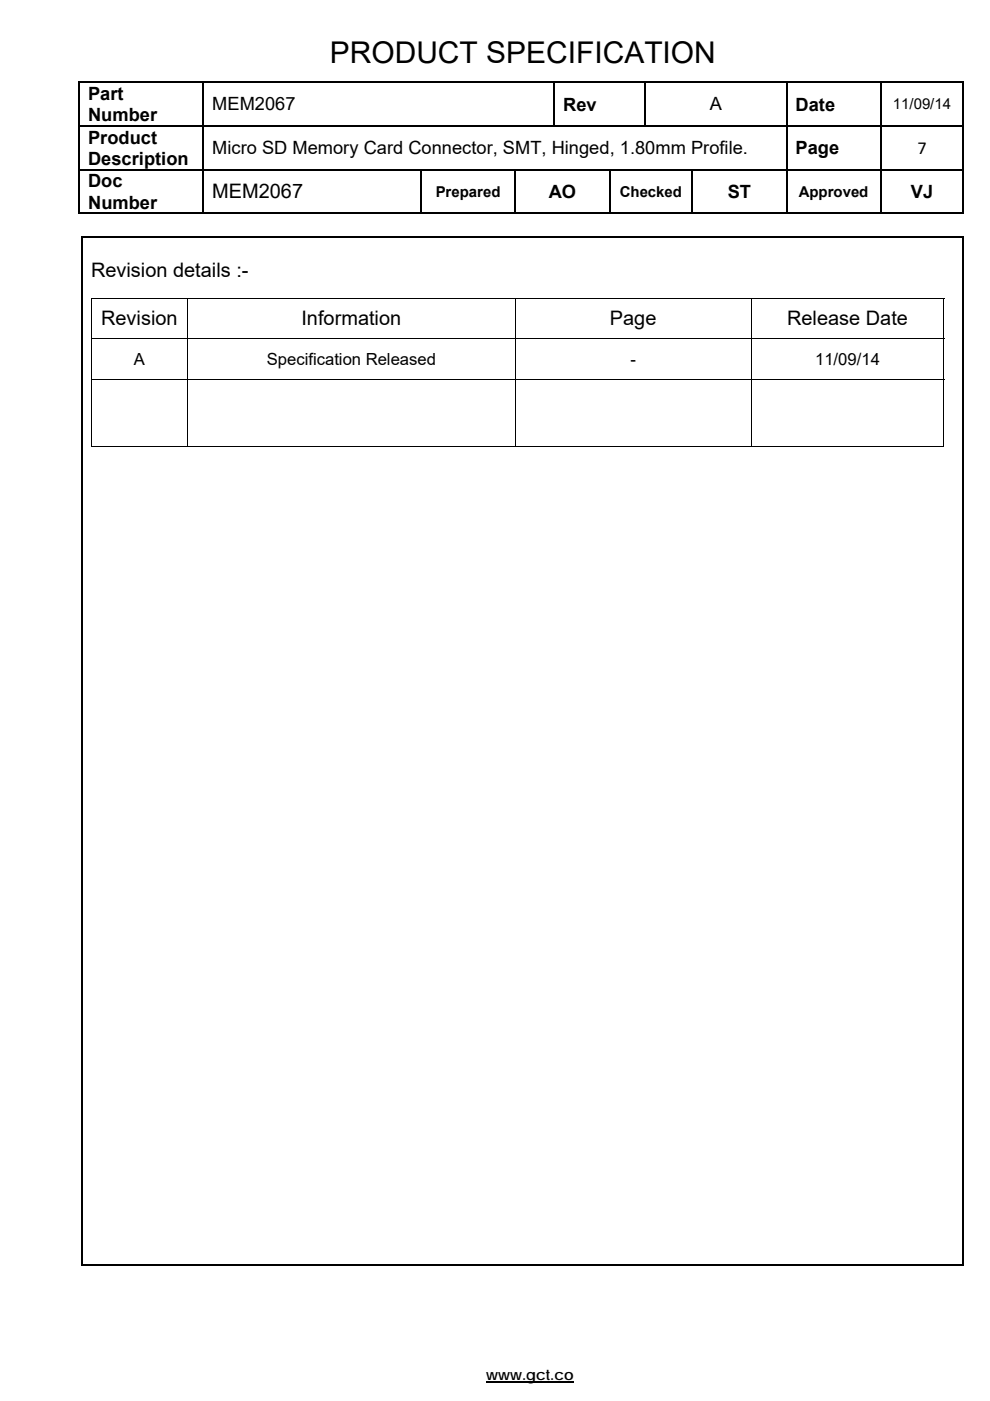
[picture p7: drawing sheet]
<svg xmlns="http://www.w3.org/2000/svg" width="210mm" height="297mm" viewBox="0 0 210 297" stroke-linecap="round" stroke-linejoin="round" font-family="sans-serif">
<defs><g id="words">
<text font-size="6.3" x="70" y="13.4">PRODUCT SPECIFICATION</text>
<g font-size="4.2">
<text x="45" y="42.1">MEM2067</text>
<text x="19.3" y="58.7">Revision details :-</text>
<text x="21.4" y="69">Revision</text>
<text x="63.9" y="69">Information</text>
<text x="129.4" y="69">Page</text>
<text x="167" y="69">Release Date</text>
</g>
<g font-size="3.9">
<text x="18.7" y="21.2">Part</text>
<text x="45" y="23.4">MEM2067</text>
<text x="119.4" y="23.4">Rev</text>
<text x="150.5" y="23.4">A</text>
<text x="168.7" y="23.4">Date</text>
<text x="18.7" y="25.7">Number</text>
<text x="18.7" y="30.5">Product</text>
<text x="18.7" y="34.9">Description</text>
<text x="45" y="32.7">Micro SD Memory Card Connector, SMT, Hinged, 1.80mm Profile.</text>
<text x="168.7" y="32.7">Page</text>
<text x="194.6" y="32.6">7</text>
<text x="18.7" y="39.8">Doc</text>
<text x="116.4" y="42">AO</text>
<text x="154.3" y="42">ST</text>
<text x="193.2" y="42">VJ</text>
<text x="18.7" y="44.2">Number</text>
</g>
<g font-size="3.5">
<text x="28.4" y="77.3">A</text>
<text x="56.6" y="77.3">Specification Released</text>
<text x="133.7" y="77.3">-</text>
<text x="172.9" y="77.3">11/09/14</text>
</g>
<g font-size="3.2">
<text x="189.4" y="23.2">11/09/14</text>
<text x="92.4" y="41.7">Prepared</text>
<text x="131.4" y="41.7">Checked</text>
<text x="169.4" y="41.7">Approved</text>
<text x="103.1" y="292.7">www.gct.co</text>
</g>
</g></defs>
<g fill="#000">
<path d="M16.6 17.2h.4v.4h-.4zM43 17.2h.3v.4h-.3zM117.4 17.2h.3v.4h-.3zM136.7 17.2h.3v.4h-.3zM166.7 17.2h.3v.4h-.3zM186.7 17.2h.3v.4h-.3zM204.2 17.2h.3v.4h-.3zM16.6 26.5h.4v.4h-.4zM16.6 35.8h.4v.4h-.4zM43 26.5h.3v.4h-.3zM43 35.8h.3v.4h-.3zM89.2 35.8h.3v.4h-.3z"/>
<path d="M109.2 35.8h.3v.4h-.3zM129.2 35.8h.3v.4h-.3zM146.7 35.8h.3v.4h-.3zM166.7 26.5h.3v.4h-.3zM166.7 35.8h.3v.4h-.3zM186.7 26.5h.3v.4h-.3zM186.7 35.8h.3v.4h-.3zM204.2 26.5h.3v.4h-.3zM204.2 35.8h.3v.4h-.3zM17.2 50.1h.4v.4h-.4zM204.2 45.1h.3v.3h-.3zM204.2 50.1h.3v.4h-.3z"/>
<path d="M19.3 63.1h.2v.2h-.2zM200.1 63.1h.2v.2h-.2zM200.1 94.6h.2v.2h-.2zM204.2 268h.3v.4h-.3z"/>
</g>
<g fill="none" stroke="#000" stroke-width=".34">
<path d="M16.6 17.4h26.4M16.8 17.6v8.9M43.1 17.6v8.9M43.3 17.4h74.1M117.6 17.6v8.9M117.7 17.4h19M136.8 17.6v8.9M137 17.4h29.7M166.8 17.6v8.9M167 17.4h19.7M186.8 17.6v8.9M187 17.4h17.2"/>
<path d="M204.3 17.6v8.9M16.8 26.9v8.9M16.8 36.2v9.2M17 26.7h26M17 36h26M43.1 26.9v8.9M43.1 36.2v9.2M43.3 36h45.9M89.3 36.2v9.2M89.5 36h19.7M109.3 36.2v9.2M109.5 36h19.7"/>
<path d="M129.3 36.2v9.2M129.5 36h17.2M146.8 36.2v9.2M147 36h19.7M166.7 26.7h-123.4M166.8 26.9v8.9M166.8 36.2v9.2M167 26.7h19.7M167 36h19.7M186.8 26.9v8.9M186.8 36.2v9.2M187 26.7h17.2"/>
<path d="M187 36h17.2M204.3 26.9v8.9M204.3 36.2v9.2M16.6 45.3h26.4M17.2 50.3h187M17.4 50.5v217.9M43.3 45.3h45.9M89.5 45.3h19.7M109.5 45.3h19.7M129.5 45.3h17.2M147 45.3h19.7M167 45.3h19.7"/>
<path d="M187 45.3h17.2M204.3 50.5v217.9M17.2 268.2h187"/>
</g>
<path d="M103.1 293.1h18.6" fill="none" stroke="#000" stroke-width=".28"/>
<g fill="none" stroke="#000" stroke-width=".21">
<path d="M19.3 63.2h181M19.3 71.8h181M19.4 63.3v8.4M19.4 71.9v8.4M39.7 63.3v8.4M39.7 71.9v8.4M109.3 63.3v8.4M109.3 71.9v8.4M159.3 63.3v8.4M159.3 71.9v8.4M200.2 63.3v8.4M200.2 71.9v8.4"/>
<path d="M19.3 80.4h181M19.3 94.7h20.3M19.4 80.5v14.3M39.7 80.5v14.3M39.8 94.7h69.4M109.3 80.5v14.3M109.4 94.7h49.8M159.3 80.5v14.3M159.4 94.7h40.7M200.2 80.5v14.3"/>
</g>
<use href="#words"/>
</svg>
